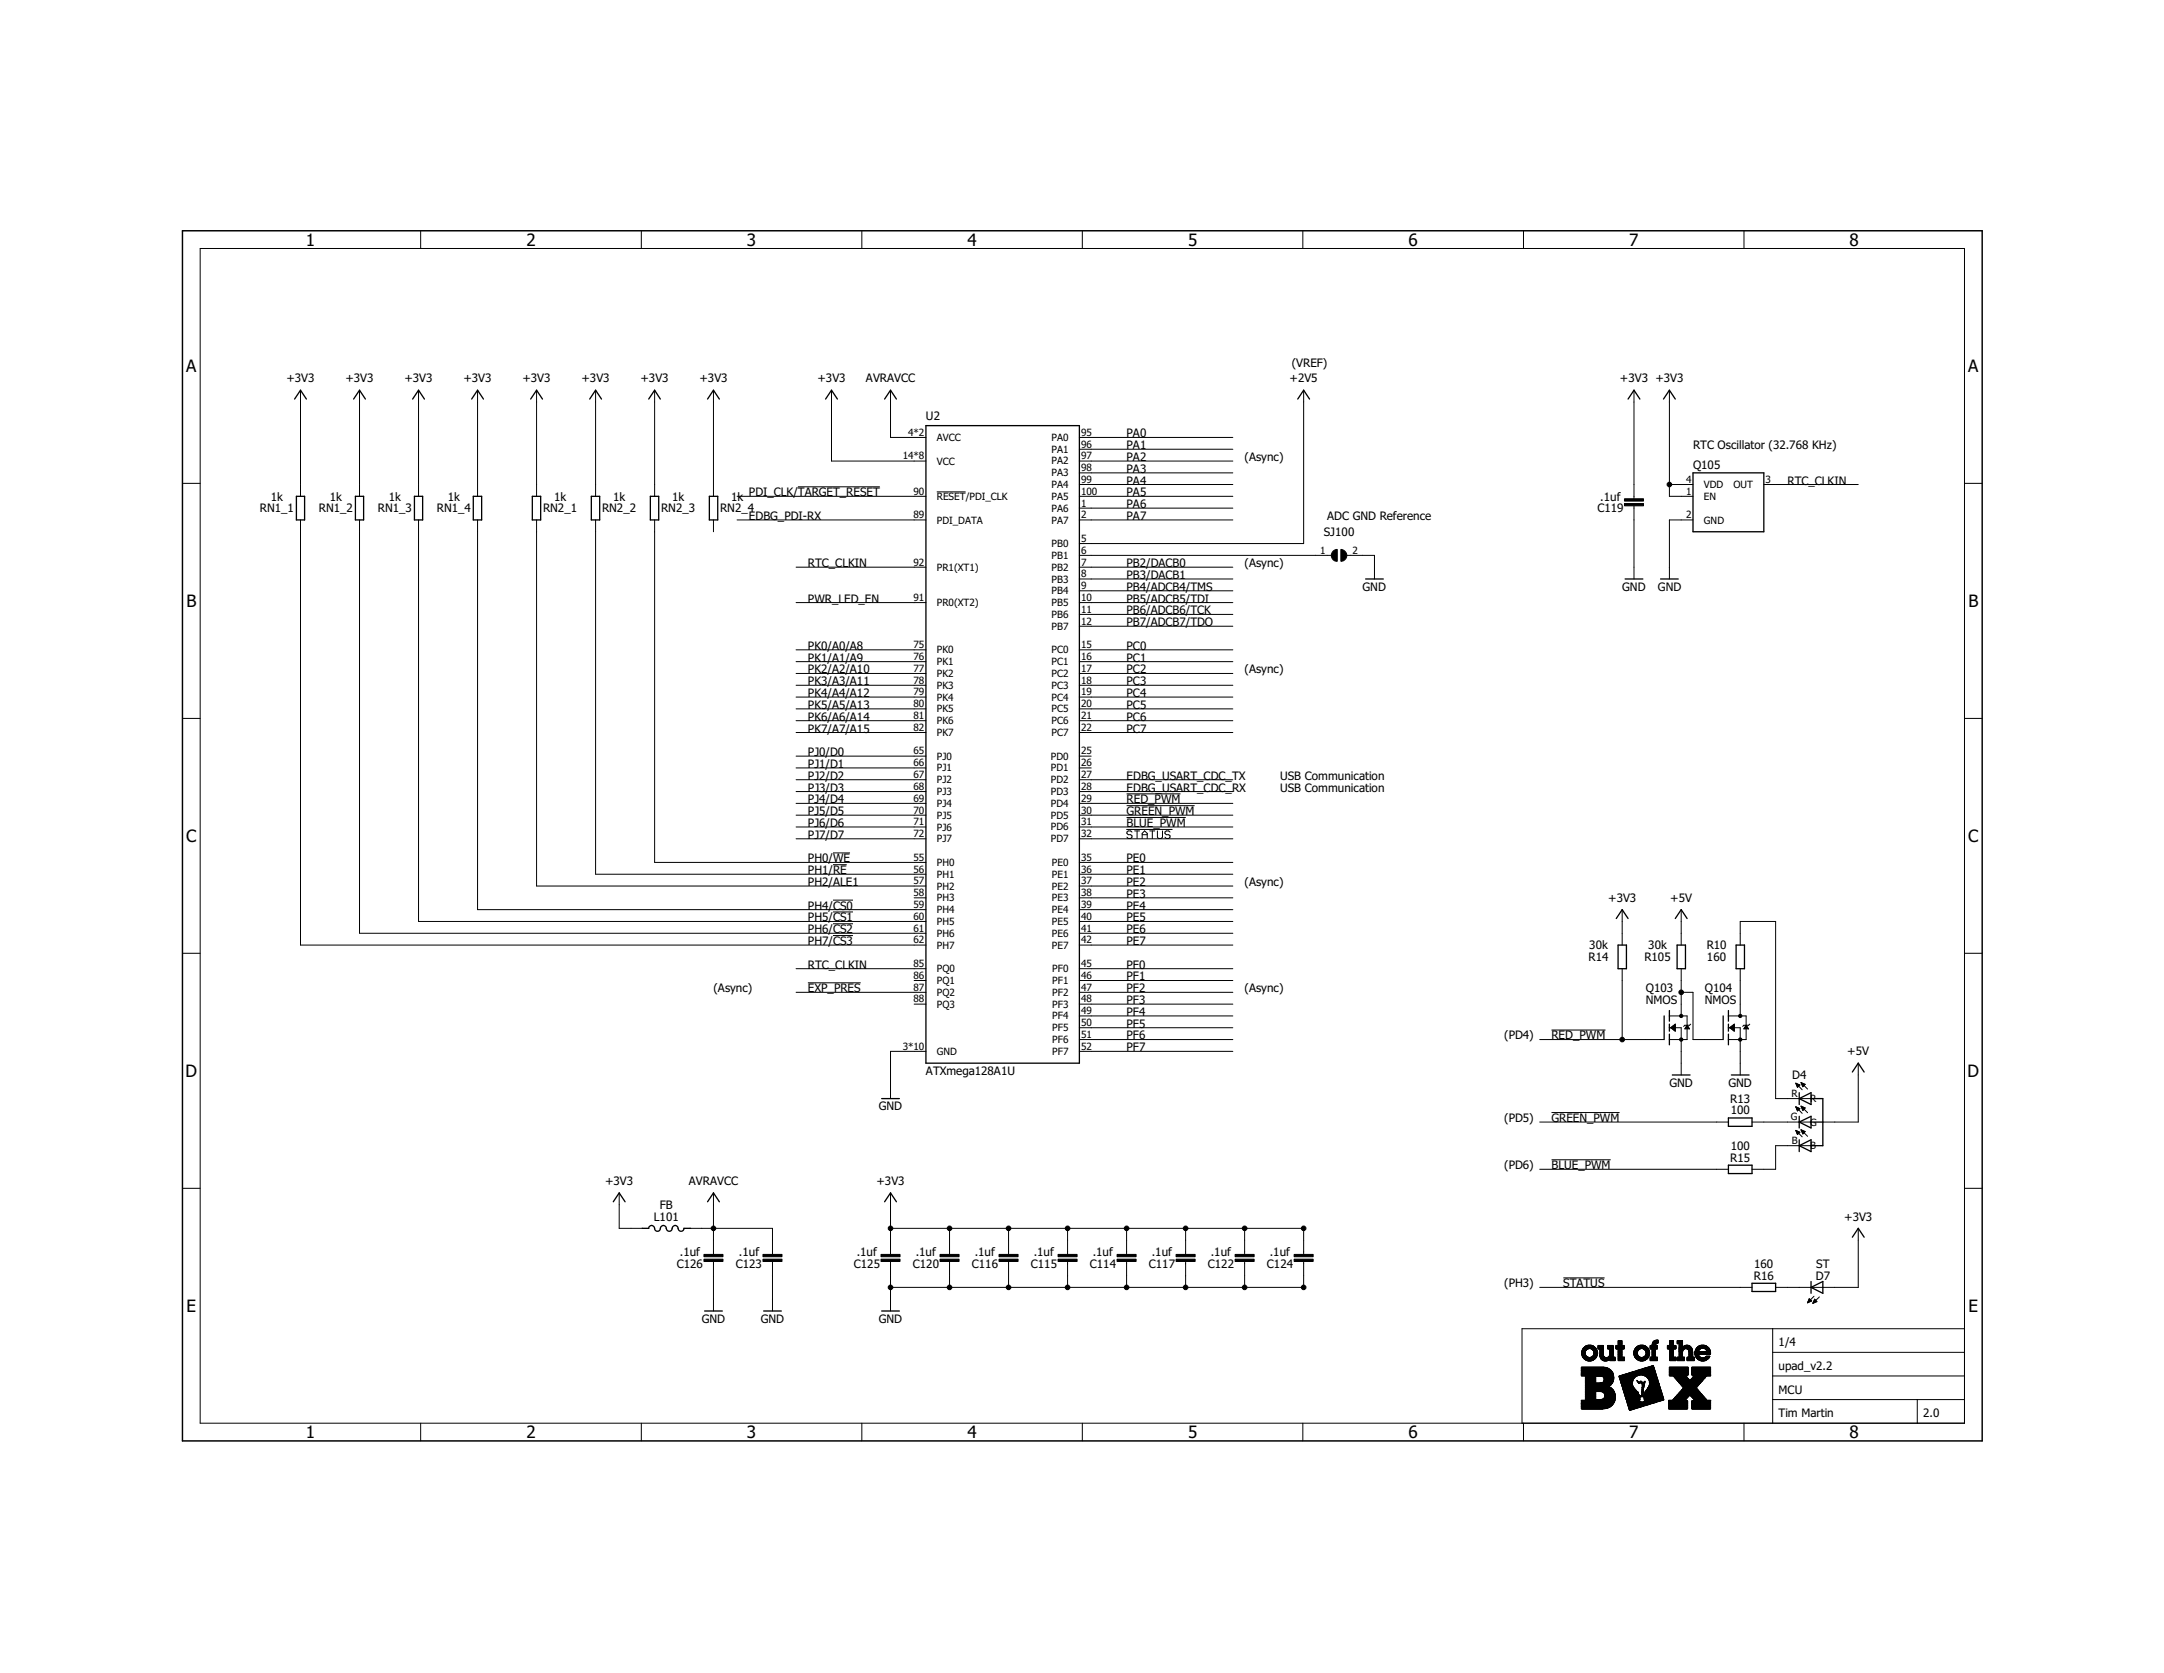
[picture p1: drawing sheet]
<svg xmlns="http://www.w3.org/2000/svg" width="279mm" height="216mm" viewBox="0 0 279 216" stroke-linecap="round" stroke-linejoin="round" font-family="sans-serif">
<defs><g id="words">
<g font-size="2.2">
<text x="39.5" y="31.7">1</text>
<text x="68" y="31.7">2</text>
<text x="96.4" y="31.7">3</text>
<text x="124.9" y="31.7">4</text>
<text x="153.4" y="31.7">5</text>
<text x="181.9" y="31.7">6</text>
<text x="210.3" y="31.7">7</text>
<text x="238.8" y="31.7">8</text>
<text x="24" y="48">A</text>
<text x="254.1" y="48">A</text>
<text x="24.1" y="78.3">B</text>
<text x="254.2" y="78.3">B</text>
<text x="24" y="108.6">C</text>
<text x="254.1" y="108.6">C</text>
<text x="24" y="139">D</text>
<text x="254" y="139">D</text>
<text x="24.1" y="169.3">E</text>
<text x="254.2" y="169.3">E</text>
<text x="39.5" y="185.6">1</text>
<text x="68" y="185.6">2</text>
<text x="96.4" y="185.6">3</text>
<text x="124.9" y="185.6">4</text>
<text x="153.4" y="185.6">5</text>
<text x="181.9" y="185.6">6</text>
<text x="210.3" y="185.6">7</text>
<text x="238.8" y="185.6">8</text>
</g>
<g font-size="1.5">
<text x="166.8" y="47.3">(VREF)</text>
<text x="37" y="49.4">+3V3</text>
<text x="44.6" y="49.4">+3V3</text>
<text x="52.2" y="49.4">+3V3</text>
<text x="59.8" y="49.4">+3V3</text>
<text x="67.5" y="49.4">+3V3</text>
<text x="75.1" y="49.4">+3V3</text>
<text x="82.7" y="49.4">+3V3</text>
<text x="90.3" y="49.4">+3V3</text>
<text x="105.5" y="49.4">+3V3</text>
<text x="111.8" y="49.4">AVRAVCC</text>
<text x="166.5" y="49.4">+2V5</text>
<text x="209.2" y="49.4">+3V3 +3V3</text>
<text x="119.6" y="54.2">U2</text>
<text x="145.5" y="56.4">PA0</text>
<text x="145.5" y="58">PA1</text>
<text x="145.5" y="59.5">PA2</text>
<text x="160.7" y="59.5">(Async)</text>
<text x="218.6" y="58">RTC Oscillator (32.768 KHz)</text>
<text x="35" y="64.6">1k</text>
<text x="42.6" y="64.6">1k</text>
<text x="50.2" y="64.6">1k</text>
<text x="57.8" y="64.6">1k</text>
<text x="71.5" y="64.6">1k</text>
<text x="79.2" y="64.6">1k</text>
<text x="86.8" y="64.6">1k</text>
<text x="94.4" y="64.6">1k</text>
<text x="96.7" y="64.1">PDI_CLK/TARGET_RESET</text>
<text x="145.5" y="61">PA3</text>
<text x="145.5" y="62.5">PA4</text>
<text x="145.5" y="64.1">PA5</text>
<text x="145.5" y="65.6">PA6</text>
<text x="206.6" y="64.6">.1uf</text>
<text x="218.6" y="60.5">Q105</text>
<text x="230.8" y="62.5">RTC_CLKIN</text>
<text x="33.5" y="66.1">RN1_1</text>
<text x="41.2" y="66.1">RN1_2</text>
<text x="48.8" y="66.1">RN1_3</text>
<text x="56.4" y="66.1">RN1_4</text>
<text x="70.1" y="66.1">RN2_1</text>
<text x="77.7" y="66.1">RN2_2</text>
<text x="85.4" y="66.1">RN2_3</text>
<text x="93" y="66.1">RN2_4</text>
<text x="96.7" y="67.1">EDBG_PDI-RX</text>
<text x="145.5" y="67.1">PA7</text>
<text x="170.9" y="69.2">SJ100</text>
<text x="171.4" y="67.1">ADC GND Reference</text>
<text x="206.2" y="66.1">C119</text>
<text x="104.3" y="73.2">RTC_CLKIN</text>
<text x="104.3" y="77.8">PWR_LED_EN</text>
<text x="145.5" y="76.2">PB4/ADCB4/TMS</text>
<text x="145.5" y="77.8">PB5/ADCB5/TDI</text>
<text x="145.5" y="74.7">PB3/DACB1</text>
<text x="145.5" y="73.2">PB2/DACB0</text>
<text x="160.7" y="73.2">(Async)</text>
<text x="175.9" y="76.2">GND</text>
<text x="209.5" y="76.2">GND</text>
<text x="214.1" y="76.2">GND</text>
<text x="104.3" y="83.9">PK0/A0/A8</text>
<text x="145.5" y="83.9">PC0</text>
<text x="145.5" y="79.3">PB6/ADCB6/TCK</text>
<text x="145.5" y="80.8">PB7/ADCB7/TDO</text>
<text x="104.3" y="85.4">PK1/A1/A9</text>
<text x="104.3" y="86.9">PK2/A2/A10</text>
<text x="104.3" y="88.4">PK3/A3/A11</text>
<text x="104.3" y="90">PK4/A4/A12</text>
<text x="145.5" y="85.4">PC1</text>
<text x="145.5" y="86.9">PC2</text>
<text x="145.5" y="88.4">PC3</text>
<text x="145.5" y="90">PC4</text>
<text x="160.7" y="86.9">(Async)</text>
<text x="104.3" y="91.5">PK5/A5/A13</text>
<text x="104.3" y="93">PK6/A6/A14</text>
<text x="104.3" y="94.5">PK7/A7/A15</text>
<text x="145.5" y="91.5">PC5</text>
<text x="145.5" y="93">PC6</text>
<text x="145.5" y="94.5">PC7</text>
<text x="104.3" y="99.1">PJ1/D1</text>
<text x="104.3" y="97.6">PJ0/D0</text>
<text x="104.3" y="100.6">PJ2/D2</text>
<text x="145.5" y="100.6">EDBG_USART_CDC_TX</text>
<text x="165.3" y="100.6">USB Communication</text>
<text x="104.3" y="105.2">PJ5/D5</text>
<text x="104.3" y="103.7">PJ4/D4</text>
<text x="104.3" y="102.2">PJ3/D3</text>
<text x="104.3" y="106.7">PJ6/D6</text>
<text x="145.5" y="106.7">BLUE_PWM</text>
<text x="145.5" y="102.2">EDBG_USART_CDC_RX</text>
<text x="145.5" y="105.2">GREEN_PWM</text>
<text x="145.5" y="103.7">RED_PWM</text>
<text x="165.3" y="102.2">USB Communication</text>
<text x="104.3" y="111.3">PH0/WE</text>
<text x="104.3" y="112.8">PH1/RE</text>
<text x="104.3" y="108.2">PJ7/D7</text>
<text x="145.5" y="111.3">PE0</text>
<text x="145.5" y="112.8">PE1</text>
<text x="104.3" y="117.4">PH4/CS0</text>
<text x="104.3" y="118.9">PH5/CS1</text>
<text x="104.3" y="114.3">PH2/ALE1</text>
<text x="145.5" y="114.3">PE2</text>
<text x="145.5" y="115.9">PE3</text>
<text x="145.5" y="117.4">PE4</text>
<text x="145.5" y="118.9">PE5</text>
<text x="160.7" y="114.3">(Async)</text>
<text x="207.6" y="116.4">+3V3</text>
<text x="215.7" y="116.4">+5V</text>
<text x="104.3" y="125">RTC_CLKIN</text>
<text x="104.3" y="120.4">PH6/CS2</text>
<text x="104.3" y="122">PH7/CS3</text>
<text x="145.5" y="120.4">PE6</text>
<text x="145.5" y="122">PE7</text>
<text x="145.5" y="125">PF0</text>
<text x="205.1" y="124">R14</text>
<text x="205.2" y="122.5">30k</text>
<text x="212.3" y="124">R105</text>
<text x="212.8" y="122.5">30k</text>
<text x="220.4" y="122.5">R10</text>
<text x="220.4" y="124">160</text>
<text x="92.1" y="128.1">(Async)</text>
<text x="104.3" y="128.1">EXP_PRES</text>
<text x="145.5" y="126.5">PF1</text>
<text x="145.5" y="128.1">PF2</text>
<text x="145.5" y="129.6">PF3</text>
<text x="145.5" y="131.1">PF4</text>
<text x="160.7" y="128.1">(Async)</text>
<text x="212.5" y="129.6">NMOS</text>
<text x="212.5" y="128.1">Q103</text>
<text x="220.1" y="129.6">NMOS</text>
<text x="220.1" y="128.1">Q104</text>
<text x="145.5" y="132.6">PF5</text>
<text x="145.5" y="134.1">PF6</text>
<text x="145.5" y="135.7">PF7</text>
<text x="194.2" y="134.1">(PD4)</text>
<text x="200.3" y="134.1">RED_PWM</text>
<text x="238.5" y="136.2">+5V</text>
<text x="113.5" y="143.3">GND</text>
<text x="119.6" y="138.7">ATXmega128A1U</text>
<text x="215.5" y="140.2">GND</text>
<text x="223.2" y="140.2">GND</text>
<text x="223.4" y="142.3">R13</text>
<text x="223.5" y="143.8">100</text>
<text x="231.4" y="139.2">D4</text>
<text x="194.2" y="144.8">(PD5)</text>
<text x="200.3" y="144.8">GREEN_PWM</text>
<text x="223.4" y="149.9">R15</text>
<text x="223.5" y="148.4">100</text>
<text x="78.1" y="153">+3V3</text>
<text x="89" y="153">AVRAVCC</text>
<text x="113.2" y="153">+3V3</text>
<text x="194.2" y="150.9">(PD6)</text>
<text x="200.3" y="150.9">BLUE_PWM</text>
<text x="84.4" y="157.5">L101</text>
<text x="85.2" y="156">FB</text>
<text x="238.1" y="157.5">+3V3</text>
<text x="87.4" y="163.6">C126</text>
<text x="87.8" y="162.1">.1uf</text>
<text x="95" y="163.6">C123</text>
<text x="95.4" y="162.1">.1uf</text>
<text x="110.2" y="163.6">C125</text>
<text x="110.6" y="162.1">.1uf</text>
<text x="117.9" y="163.6">C120</text>
<text x="118.2" y="162.1">.1uf</text>
<text x="125.5" y="163.6">C116</text>
<text x="125.9" y="162.1">.1uf</text>
<text x="133.1" y="163.6">C115</text>
<text x="133.5" y="162.1">.1uf</text>
<text x="140.7" y="163.6">C114</text>
<text x="141.1" y="162.1">.1uf</text>
<text x="148.3" y="163.6">C117</text>
<text x="148.7" y="162.1">.1uf</text>
<text x="156" y="163.6">C122</text>
<text x="156.3" y="162.1">.1uf</text>
<text x="163.6" y="163.6">C124</text>
<text x="164" y="162.1">.1uf</text>
<text x="194.2" y="166.1">(PH3)</text>
<text x="201.8" y="166.1">STATUS</text>
<text x="226.4" y="165.1">R16</text>
<text x="226.5" y="163.6">160</text>
<text x="234.4" y="165.1">D7</text>
<text x="234.5" y="163.6">ST</text>
<text x="90.6" y="170.7">GND</text>
<text x="98.2" y="170.7">GND</text>
<text x="113.5" y="170.7">GND</text>
<text x="229.6" y="173.8">1/4</text>
<text x="229.6" y="176.8">upad_v2.2</text>
<text x="229.6" y="179.9">MCU</text>
<text x="229.6" y="182.9">Tim Martin</text>
<text x="248.3" y="182.9">2.0</text>
</g>
<g font-size="1.3">
<text x="116.5" y="59.3">14*8</text>
<text x="117.2" y="56.2">4*2</text>
<text x="121" y="56.9">AVCC</text>
<text x="121" y="59.9">VCC</text>
<text x="135.8" y="59.9">PA2</text>
<text x="135.8" y="58.4">PA1</text>
<text x="135.8" y="56.9">PA0</text>
<text x="139.6" y="59.3">97</text>
<text x="139.6" y="57.8">96</text>
<text x="139.6" y="56.2">95</text>
<text x="117.9" y="63.8">90</text>
<text x="121" y="64.5">RESET/PDI_CLK</text>
<text x="135.8" y="64.5">PA5</text>
<text x="135.8" y="63">PA4</text>
<text x="135.8" y="61.5">PA3</text>
<text x="139.6" y="65.4">1</text>
<text x="139.6" y="63.8">100</text>
<text x="139.6" y="62.3">99</text>
<text x="139.6" y="60.8">98</text>
<text x="217.7" y="62.3">4</text>
<text x="217.7" y="63.8">1</text>
<text x="220" y="63">VDD</text>
<text x="220" y="64.5">EN</text>
<text x="223.8" y="63">OUT</text>
<text x="228" y="62.3">3</text>
<text x="117.9" y="66.9">89</text>
<text x="121" y="67.6">PDI_DATA</text>
<text x="135.8" y="66">PA6</text>
<text x="135.8" y="67.6">PA7</text>
<text x="135.8" y="70.6">PB0</text>
<text x="139.6" y="69.9">5</text>
<text x="139.6" y="66.9">2</text>
<text x="139.6" y="71.5">6</text>
<text x="170.4" y="71.5">1</text>
<text x="174.6" y="71.5">2</text>
<text x="217.7" y="66.9">2</text>
<text x="220" y="67.6">GND</text>
<text x="117.9" y="77.6">91</text>
<text x="117.9" y="73">92</text>
<text x="121" y="73.7">PR1(XT1)</text>
<text x="135.8" y="72.1">PB1</text>
<text x="135.8" y="73.7">PB2</text>
<text x="135.8" y="75.2">PB3</text>
<text x="135.8" y="76.7">PB4</text>
<text x="139.6" y="73">7</text>
<text x="139.6" y="74.5">8</text>
<text x="139.6" y="76">9</text>
<text x="139.6" y="77.6">10</text>
<text x="117.9" y="83.7">75</text>
<text x="121" y="78.2">PR0(XT2)</text>
<text x="135.8" y="78.2">PB5</text>
<text x="135.8" y="79.7">PB6</text>
<text x="135.8" y="81.3">PB7</text>
<text x="139.6" y="83.7">15</text>
<text x="139.6" y="79.1">11</text>
<text x="139.6" y="80.6">12</text>
<text x="117.9" y="85.2">76</text>
<text x="117.9" y="86.7">77</text>
<text x="117.9" y="88.2">78</text>
<text x="117.9" y="89.7">79</text>
<text x="121" y="84.3">PK0</text>
<text x="121" y="85.8">PK1</text>
<text x="121" y="87.4">PK2</text>
<text x="121" y="88.9">PK3</text>
<text x="135.8" y="88.9">PC3</text>
<text x="135.8" y="87.4">PC2</text>
<text x="135.8" y="85.8">PC1</text>
<text x="135.8" y="84.3">PC0</text>
<text x="139.6" y="89.7">19</text>
<text x="139.6" y="88.2">18</text>
<text x="139.6" y="86.7">17</text>
<text x="139.6" y="85.2">16</text>
<text x="117.9" y="91.3">80</text>
<text x="117.9" y="92.8">81</text>
<text x="117.9" y="94.3">82</text>
<text x="121" y="90.4">PK4</text>
<text x="121" y="91.9">PK5</text>
<text x="121" y="93.5">PK6</text>
<text x="121" y="95">PK7</text>
<text x="135.8" y="95">PC7</text>
<text x="135.8" y="93.5">PC6</text>
<text x="135.8" y="91.9">PC5</text>
<text x="135.8" y="90.4">PC4</text>
<text x="139.6" y="94.3">22</text>
<text x="139.6" y="92.8">21</text>
<text x="139.6" y="91.3">20</text>
<text x="117.9" y="97.4">65</text>
<text x="117.9" y="98.9">66</text>
<text x="117.9" y="100.4">67</text>
<text x="117.9" y="101.9">68</text>
<text x="121" y="98">PJ0</text>
<text x="121" y="99.6">PJ1</text>
<text x="121" y="101.1">PJ2</text>
<text x="135.7" y="101.1">PD2</text>
<text x="135.7" y="99.6">PD1</text>
<text x="135.7" y="98">PD0</text>
<text x="139.6" y="101.9">28</text>
<text x="139.6" y="100.4">27</text>
<text x="139.6" y="98.9">26</text>
<text x="139.6" y="97.4">25</text>
<text x="117.9" y="103.5">69</text>
<text x="117.9" y="105">70</text>
<text x="117.9" y="106.5">71</text>
<text x="121" y="102.6">PJ3</text>
<text x="121" y="104.1">PJ4</text>
<text x="121" y="105.7">PJ5</text>
<text x="121" y="107.2">PJ6</text>
<text x="135.7" y="107.2">PD6</text>
<text x="135.7" y="105.7">PD5</text>
<text x="135.7" y="104.1">PD4</text>
<text x="135.7" y="102.6">PD3</text>
<text x="139.6" y="106.5">31</text>
<text x="139.6" y="105">30</text>
<text x="139.6" y="103.5">29</text>
<text x="117.9" y="111.1">55</text>
<text x="117.9" y="112.6">56</text>
<text x="117.9" y="108">72</text>
<text x="121" y="111.7">PH0</text>
<text x="121" y="113.3">PH1</text>
<text x="121" y="108.7">PJ7</text>
<text x="135.7" y="108.7">PD7</text>
<text x="135.8" y="111.7">PE0</text>
<text x="135.8" y="113.3">PE1</text>
<text x="139.6" y="111.1">35</text>
<text x="139.6" y="112.6">36</text>
<text x="139.6" y="108">32</text>
<text x="117.9" y="114.1">57</text>
<text x="117.9" y="115.6">58</text>
<text x="117.9" y="117.2">59</text>
<text x="117.9" y="118.7">60</text>
<text x="121" y="114.8">PH2</text>
<text x="121" y="116.3">PH3</text>
<text x="121" y="117.8">PH4</text>
<text x="121" y="119.4">PH5</text>
<text x="135.8" y="114.8">PE2</text>
<text x="135.8" y="116.3">PE3</text>
<text x="135.8" y="117.8">PE4</text>
<text x="135.8" y="119.4">PE5</text>
<text x="139.6" y="114.1">37</text>
<text x="139.6" y="115.6">38</text>
<text x="139.6" y="117.2">39</text>
<text x="139.6" y="118.7">40</text>
<text x="117.9" y="120.2">61</text>
<text x="117.9" y="121.7">62</text>
<text x="117.9" y="124.8">85</text>
<text x="121" y="120.9">PH6</text>
<text x="121" y="122.4">PH7</text>
<text x="121" y="125.5">PQ0</text>
<text x="135.8" y="120.9">PE6</text>
<text x="135.8" y="122.4">PE7</text>
<text x="135.9" y="125.5">PF0</text>
<text x="139.6" y="124.8">45</text>
<text x="139.6" y="120.2">41</text>
<text x="139.6" y="121.7">42</text>
<text x="117.9" y="126.3">86</text>
<text x="117.9" y="127.8">87</text>
<text x="117.9" y="129.4">88</text>
<text x="121" y="127">PQ1</text>
<text x="121" y="128.5">PQ2</text>
<text x="121" y="130">PQ3</text>
<text x="135.9" y="127">PF1</text>
<text x="135.9" y="128.5">PF2</text>
<text x="135.9" y="130">PF3</text>
<text x="135.9" y="131.6">PF4</text>
<text x="139.6" y="126.3">46</text>
<text x="139.6" y="127.8">47</text>
<text x="139.6" y="129.4">48</text>
<text x="139.6" y="130.9">49</text>
<text x="116.5" y="135.5">3*10</text>
<text x="121" y="136.1">GND</text>
<text x="135.9" y="133.1">PF5</text>
<text x="135.9" y="134.6">PF6</text>
<text x="135.9" y="136.1">PF7</text>
<text x="139.6" y="132.4">50</text>
<text x="139.6" y="133.9">51</text>
<text x="139.6" y="135.5">52</text>
<text x="231.3" y="141.6">R</text>
<text x="233.7" y="142.2">R</text>
<text x="231.2" y="144.6">G</text>
<text x="231.3" y="147.6">B</text>
<text x="233.7" y="145.3">G</text>
<text x="233.7" y="148.3">B</text>
</g>
</g></defs>
<g fill="none" stroke="#000" stroke-width=".13">
<path d="M25.8 32.1h227.8v151.6h-227.8zM54.3 29.8v2.3M82.8 29.8v2.3M111.3 29.8v2.3M139.7 29.8v2.3M168.2 29.8v2.3M196.7 29.8v2.3M225.2 29.8v2.3M38.8 50.4v13.7M46.4 50.4v13.7M54 50.4v13.7M61.7 50.4v13.7"/>
<path d="M69.3 50.4v13.7M76.9 50.4v13.7M84.5 50.4v13.7M92.1 50.4v13.7M107.4 50.4v9.1h12.1M115 50.4v6.1h4.5M139.4 59.5h19.8M139.4 58h19.8M139.4 56.5h19.8M168.3 50.4v19.7h-28.9M211 50.4v14M215.5 50.4v13.7h3.1"/>
<path d="M23.6 62.4h2.2M38.8 67.1v54.9h80.7M46.4 67.1v53.3h73.1M54 67.1v51.8h65.5M61.7 67.1v50.3h57.8M69.3 67.1v47.2h50.2M76.9 67.1v45.7h42.6M84.5 67.1v44.2h35M92.1 67.1v1.5M95.2 67.1h24.3M95.2 64.1h24.3M102.8 77.8h16.7"/>
<path d="M102.8 73.2h16.7M103 62.8h10.6M120.9 63.5h3.8M139.4 65.6h19.8M139.4 67.1h19.8M139.4 64.1h19.8M139.4 62.5h19.8M139.4 61h19.8M139.4 77.8h19.8M139.4 73.2h19.8M139.4 71.7h32.5M139.4 74.7h19.8"/>
<path d="M139.4 76.2h19.8M139.4 79.3h19.8M173.9 71.7h3.6v3M211 65.3v9.4M215.5 62.5h3.1M218.6 67.1h-3.1v7.6M227.7 62.5h12.2M253.6 62.4h2.3M23.6 92.7h2.2M102.8 99.1h16.7M102.8 97.6h16.7M102.8 94.5h16.7"/>
<path d="M102.8 93h16.7M102.8 91.5h16.7M102.8 90h16.7M102.8 88.4h16.7M102.8 86.9h16.7M102.8 85.4h16.7M102.8 83.9h16.7M139.4 99.1h1.5M139.4 97.6h1.5M139.4 94.5h19.8M139.4 93h19.8M139.4 91.5h19.8"/>
<path d="M139.4 90h19.8M139.4 88.4h19.8M139.4 86.9h19.8M139.4 85.4h19.8M139.4 83.9h19.8M139.4 80.8h19.8M253.6 92.7h2.3M102.8 108.2h16.7M102.8 106.7h16.7M102.8 105.2h16.7M102.8 103.7h16.7M102.8 102.2h16.7"/>
<path d="M102.8 100.6h16.7M107.5 110.1h2.2M107.5 111.6h1.8M107.5 116.2h2.6M107.5 117.7h2.6M107.5 119.2h2.6M118 115.9h1.5M139.4 111.3h19.8M139.4 112.8h19.8M139.4 114.3h19.8M139.4 115.9h19.8M139.4 117.4h19.8"/>
<path d="M139.4 118.9h19.8M139.4 108.2h19.8M139.4 106.7h19.8M139.4 105.2h19.8M139.4 103.7h19.8M139.4 102.2h19.8M139.4 100.6h19.8M145.5 105.5h7.6M145.5 104h8.7M145.5 102.4h6.9M145.5 107h5.8M146.2 107.4l-.2-.2h-.3l-.2 .2v.1l.2 .2h.3l.2 .2v.1l-.2 .2h-.3l-.2-.2"/>
<path d="M146.5 107.2h.6M146.8 107.2v1M147.5 107.7h.6M147.5 108.2v-.7l.3-.3 .3 .3v.7M148.4 107.2h.7M148.8 107.2v1M149.4 107.2v.8l.2 .2h.3l.2-.2v-.8M151.1 107.4l-.2-.2h-.3l-.2 .2v.1l.2 .2h.3l.2 .2v.1l-.2 .2h-.3l-.2-.2M209.4 117.4v4.6M217.1 117.4v4.6M23.6 123h2.2M102.8 125h16.7"/>
<path d="M102.8 128.1h16.7M104.3 126.8h6.8M107.5 120.7h2.6M118 126.5h1.5M118 129.6h1.5M119.5 135.7h-4.5v6.1M139.4 125h19.8M139.4 126.5h19.8M139.4 128.1h19.8M139.4 129.6h19.8M139.4 131.1h19.8M139.4 132.6h19.8"/>
<path d="M139.4 134.2h19.8M139.4 135.7h19.8M139.4 120.4h19.8M139.4 122h19.8M198.8 134.2h16M200.3 132.9h7M209.4 125v9.2M215.5 131.1h2.3v3.1h-2.3M215.5 132.6h1.6v6.1M215.7 132.6l.6-.4v.9zM215.7 132.6h.6M215.8 132.7h.5"/>
<path d="M215.8 132.5h.5M215.9 132.5h.4M215.9 132.8h.4M216 132.4h.3M216 132.8h.3M216.1 132.9h.2M216.1 132.3h.2M216.2 133h.1M216.2 132.2h.1M216.3 132.2h.1M217.1 128.1h1.5v6.1h3.8M217.1 125v6.1"/>
<path d="M217.6 132.7h.5M217.6 132.6h.4M217.7 132.5h.3M217.8 132.4h.1M217.8 132.3l.3 .5h-.6zM218.3 132.2l-.2 .1h-.6l-.1 .2M223.2 131.1h2.2v3.1h-2.2M223.2 132.6h1.5v6.1M223.3 132.6l.6-.4v.9zM223.4 132.6h.5M223.4 132.7h.5M223.4 132.5h.5"/>
<path d="M223.5 132.7h.4M223.5 132.5h.4M223.5 132.8h.4M223.6 132.4h.3M223.6 132.8h.3M223.7 132.4h.2M223.7 132.9h.2M223.8 132.3h.1M223.8 133h.1M223.8 132.2h.1M223.9 133h.1M223.9 132.2h.1"/>
<path d="M224.7 122v-3.1h4.6v22.9h4.5M224.7 125v6.1M225.2 132.7h.5M225.3 132.6h.3M225.3 132.5h.3M225.4 132.4h.1M225.4 132.3l.4 .5h-.7zM225.9 132.2l-.1 .1h-.7l-.1 .2M231.9 139.8l.8 .8M231.9 139.8l.5 .2-.3 .3zM231.9 139.8h.1M231.9 139.9h.2"/>
<path d="M231.9 140h.3M231.9 140h.5M232.5 139.7l.9 .8M232.5 139.7l.6 .2-.3 .4zM232.6 139.8h.1M232.6 139.8h.2M232.6 139.9h.4M232.6 140h.5M232.7 140h.3M239.9 137.2v7.6h-4.5M253.6 123h2.3M23.6 153.4h2.2"/>
<path d="M79.9 153.9v4.6h3.1M89.1 158.5h10.6v3.4M92.1 153.9v8M115 153.9v8M115 158.5h53.3v3.4M122.6 158.5v3.4M130.2 158.5v3.4M137.8 158.5v3.4M145.5 158.5v3.4M153.1 158.5v3.4M160.7 158.5v3.4M198.8 144.8h24.4"/>
<path d="M198.8 150.9h24.4M200.3 149.7h7.7M200.3 143.6h8.8M226.2 144.8h7.6M231.9 142.8l.8 .9M231.9 142.9h.1M231.9 142.8l.5 .3-.3 .3M231.9 142.8l.2 .6M231.9 145.9l.8 .8M231.9 145.9h.1M231.9 145.9l.5 .2-.3 .3zM231.9 142.9h.2"/>
<path d="M231.9 146h.2M231.9 143h.3M231.9 146h.3M231.9 143h.4M231.9 146.1h.4M232 140.1h.3M232 143.1h.3M232 146.2h.3M232 143.2h.3M232 140.2h.2M232 143.2h.2M232 146.3h.2"/>
<path d="M232.1 140.3h.1M232.1 143.3h.1M232.1 146.3h.1M232.1 146.4h.1M232.5 142.7l.9 .9M232.5 142.7l.6 .3M232.5 142.7l.3 .6M232.5 145.8l.9 .8M232.5 145.8l.6 .2M232.5 145.8l.3 .5M232.6 142.8h.1M232.6 145.9h.1"/>
<path d="M232.6 142.9h.2M232.6 145.9h.2M232.6 142.9h.3M232.6 146h.3M232.6 143h.5M232.6 146h.5M232.7 143h.3M232.7 146.1h.3M232.7 140.1h.2M232.7 143.1h.2M232.7 146.2h.3M232.7 143.2h.2"/>
<path d="M232.7 146.2h.2M232.7 140.2h.1M232.7 143.2h.1M232.7 146.3h.1M232.8 143.3h.1M232.8 146.3h.1M233.1 143l-.3 .3M233.1 146l-.3 .3M233.8 147.8h-4.5v3.1h-3.1M239.9 158.5v7.6h-10.6M253.6 153.4h2.3M92.1 162.8v6.4"/>
<path d="M99.7 162.8v6.4M115 162.8v6.4M122.6 162.8v3.3M130.2 162.8v3.3M137.8 162.8v3.3M145.5 162.8v3.3M153.1 162.8v3.3M160.7 162.8v3.3M168.3 162.8v3.3h-53.3M198.8 166.1h27.4M201.8 164.9h5.4M228.9 171.5v12.2"/>
<path d="M228.9 177.6h24.7M228.9 174.5h24.7M233.4 168.1h.1M233.4 168h.2M233.4 168h.3M233.5 167.9h.3M233.5 167.9h.4M233.5 167.8h.3M233.5 167.7h.3M233.6 167.7h.1M233.6 167.6l.3 .3-.5 .2zM233.6 167.6h.1"/>
<path d="M234.1 168.2h.1M234.1 168.1h.2M234.1 168h.3M234.1 168h.4M234.2 167.9h.3M234.2 167.3l-.8 .8M234.2 167.8h.2M234.3 167.7h.1M234.3 167.7l.3 .3-.5 .2zM234.9 167.4l-.8 .8M253.6 171.5h-57.1v12.2M54.3 183.7v2.2"/>
<path d="M82.8 183.7v2.2M111.3 183.7v2.2M139.7 183.7v2.2M168.2 183.7v2.2M196.7 183.7v2.2M225.2 183.7v2.2M228.9 180.6h24.7M247.5 180.6v3.1"/>
</g>
<path d="M23.6 29.8h232.3v156.1h-232.3z" fill="none" stroke="#000" stroke-width=".19"/>
<g fill="#000" stroke="#000" stroke-width=".13">
<path d="M209.7 64.4h2.5v.3h-2.5zM209.7 65h2.5v.3h-2.5zM90.9 161.9h2.4v.3h-2.4zM90.9 162.5h2.4v.3h-2.4zM98.5 161.9h2.5v.3h-2.5zM98.5 162.5h2.5v.3h-2.5zM113.7 161.9h2.5v.3h-2.5zM113.7 162.5h2.5v.3h-2.5zM121.4 161.9h2.4v.3h-2.4zM121.4 162.5h2.4v.3h-2.4zM129 161.9h2.4v.3h-2.4zM129 162.5h2.4v.3h-2.4z"/>
<path d="M136.6 161.9h2.5v.3h-2.5zM136.6 162.5h2.5v.3h-2.5zM144.2 161.9h2.5v.3h-2.5zM144.2 162.5h2.5v.3h-2.5zM151.8 161.9h2.5v.3h-2.5zM151.8 162.5h2.5v.3h-2.5zM159.5 161.9h2.4v.3h-2.4zM159.5 162.5h2.4v.3h-2.4zM167.1 161.9h2.4v.3h-2.4zM167.1 162.5h2.4v.3h-2.4zM204.2 177.5l4.1 .1zM204.2 177.5h4.1z"/>
<path d="M204.2 177.4l4.1 .1zM204.2 177.4h4.1zM204.2 177.3l4.1 .1zM204.2 177.3h4.1zM204.2 177.2l4.1 .1zM204.2 177.2l4 .1zM204.2 177.2h4zM204.2 177.1l4 .1zM204.2 177.1h4zM204.2 177l4 .1zM204.2 177h3.9zM204.2 176.9l3.9 .1z"/>
<path d="M204.2 176.9h3.8zM204.2 176.8l3.8 .1zM204.2 176.8h3.8zM204.2 176.8h3.7zM204.2 176.7l3.7 .1zM204.2 176.7h3.6zM204.2 176.6l3.5 .1zM204.2 176.6h3.5zM204.2 176.6h3.4zM204.2 176.5l3.4 .1zM204.2 176.5h3.2zM204.2 176.5h3.1z"/>
<path d="M204.2 176.4l2.9 .1zM204.2 176.5l3.3 .1zM204.2 176.4l3 .1zM204.2 174.8h.5zM204.2 174.7l.5 .1zM204.2 174.5h.5zM204.2 174.4l.5 .1zM204.2 174.8l.5 .1zM204.2 174.7h.5zM204.2 174.6l.5 .1zM204.2 174.6h.5zM204.2 174.5l.5 .1z"/>
<path d="M204.2 174.4h.5zM204.2 174.3l.5 .1zM204.3 174.9l.5 .1zM204.3 174.9h.4zM204.3 174.8l.4 .1zM204.3 174.3l.4 .1zM204.3 174.2l.5 .1zM204.3 174.9l.4 .1zM204.3 174.3h.4zM204.3 175h.6zM204.3 175h.5zM204.3 174.2h.5z"/>
<path d="M204.3 175.1h.7zM204.3 175l.6 .1zM204.3 174.1l.6 .1zM204.3 174.1h.7zM204.3 175.1h.6zM204.4 175.1l.6 .1zM204.4 174.1h.6zM204.4 175.2h.7zM204.4 175.1l.7 .1zM204.4 174.1h.7zM204.4 174l.7 .1zM204.4 175.2h1.7z"/>
<path d="M204.4 174h1.7zM204.4 175.2l1.6 .1zM204.4 174h1.6zM204.4 173.9l1.6 .1zM204.4 175.3h1.6zM204.5 175.3h1.5zM204.5 173.9h1.5zM204.5 175.3l1.4 .1zM204.5 173.9h1.4zM204.6 175.3l1.3 .1zM204.6 173.8l1.3 .1zM204.6 175.4h1.3z"/>
<path d="M204.6 173.8h1.3zM204.6 173.8h1.2zM204.6 175.4l1.2 .1zM204.7 175.4l1.1 .1zM204.7 173.8h1.1zM204.7 180h1.3zM204.7 179.9l1.3 .1zM204.7 179.9h1.3zM204.7 179.8l1.3 .1zM204.7 179.8h1.3zM204.7 179.7l1.3 .1zM204.7 179.7h1.3z"/>
<path d="M204.7 179.6l1.3 .1zM204.7 179.6h1.3zM204.7 179.5l3.7 .1zM204.7 179.5h3.6zM204.7 179.4l3.6 .1zM204.7 179.4h3.6zM204.7 179.3l3.6 .1zM204.7 179.3h3.5zM204.7 179.2l3.5 .1zM204.7 179.2l3.4 .1zM204.7 179.2h3.4zM204.7 179.1l3.3 .1z"/>
<path d="M204.7 179.1h3.3zM204.7 179l3.3 .1zM204.7 179l3.2 .1zM204.7 179h3.2zM204.7 179h3.1zM204.7 178.9l3.1 .1zM204.7 178.9l3 .1zM204.7 178.9h3zM204.7 178.9h3.1zM204.7 178.8l3.1 .1zM204.7 178.8h3.1zM204.7 178.8h3.2z"/>
<path d="M204.7 178.7l3.2 .1zM204.7 178.7l3.3 .1zM204.7 178.7h3.3zM204.7 178.6l3.3 .1zM204.7 178.6h3.3zM204.7 178.6h3.4zM204.7 178.5l3.4 .1zM204.7 178.5h3.4zM204.7 178.5h3.5zM204.7 178.5h1.3zM204.7 178.4l1.3 .1zM204.7 178.4h1.3z"/>
<path d="M204.7 178.3l1.3 .1zM204.7 178.3h1.3zM204.7 178.2l1.3 .1zM204.7 178.2h1.3zM204.7 178.1l1.3 .1zM204.7 178.1h1.3zM204.7 178l1.3 .1zM204.7 178h1.3zM204.7 177.9l1.3 .1zM204.7 177.9h1.3zM204.7 177.8l1.3 .1zM204.7 177.8h1.3z"/>
<path d="M204.7 177.7l1.3 .1zM204.7 177.7h1.3zM204.7 177.6l1.3 .1zM204.7 177.6h1.3zM204.7 177.5l3.6 .1zM204.7 175.5h1.1zM204.7 173.7l1.1 .1zM204.7 175.5h1zM204.7 173.7h1zM204.8 175.5l.9 .1zM204.8 173.7h.9zM204.8 175.5l.8 .1z"/>
<path d="M204.8 173.7h.8zM204.9 173.6l.7 .1zM204.9 175.6h.7zM205 175.6h.5zM205 173.6l.5 .1zM205 175.6h.4zM205 173.6h.4zM205.3 175.2h.8zM205.4 174l.7 .1zM205.4 175.1l.7 .1zM205.4 174.1h.7zM205.5 175.1l.6 .1z"/>
<path d="M205.5 174.1h.6zM205.5 175.1h.6zM205.5 174.1l.6 .1zM205.6 175.1h.5zM205.6 175l.5 .1zM205.6 174.1l.5 .1zM205.6 174.2h.6zM205.7 175h.5zM205.7 174.2h.5zM205.7 174.9l.5 .1zM205.7 174.2l.5 .1zM205.7 174.3h.5z"/>
<path d="M205.7 174.9h.5zM205.7 174.3l.5 .1zM205.8 174.8l.4 .1zM205.8 174.4h.4zM205.8 174.3l.4 .1zM205.8 174.8h.4zM205.8 174.4l.4 .1zM205.8 174.7l.4 .1zM205.8 174.7h.5zM205.8 174.6l.5 .1zM205.8 174.6h.5zM205.8 174.5l.5 .1z"/>
<path d="M205.8 174.5h.5zM205.8 174.5h.4zM206.3 174.1h.7zM206.3 174l.7 .1zM206.3 174h.7zM206.3 173.9l.7 .1zM206.3 173.9h.7zM206.3 173.8l.7 .1zM206.3 173.8h.7zM206.3 173.7l.7 .1zM206.3 173.7h.7zM206.3 173.6l.7 .1z"/>
<path d="M206.6 178.5h1.6zM206.6 175l.5 .1zM206.6 175h.5zM206.6 174.9l.4 .1zM206.6 174.9h.4zM206.6 174.8l.4 .1zM206.6 174.8h.4zM206.6 174.7l.4 .1zM206.6 174.7h.4zM206.6 174.6l.4 .1zM206.6 174.6h.4zM206.6 174.5l.4 .1z"/>
<path d="M206.6 174.5h.4zM206.6 174.4l.4 .1zM206.6 174.4h.4zM206.6 174.3l.4 .1zM206.6 174.3h.4zM206.6 174.2l.4 .1zM206.6 174.2h.4zM206.6 174.1l.4 .1zM206.6 174.1h.4zM206.6 175.2h.6zM206.6 175.1l.6 .1zM206.6 175.1h.6z"/>
<path d="M206.6 175.1h.5zM206.6 175.2h.7zM206.7 175.2l1.8 .1zM206.7 175.3h1.8zM206.7 179.6h1.7zM206.7 175.3l1.8 .1zM206.7 175.4h1.1zM206.8 177.6h1.5zM206.8 175.4h1zM206.8 178.4l1.4 .1zM206.8 175.4l1 .1zM206.8 175.5h1z"/>
<path d="M206.8 179.6h1.6zM206.9 177.6h1.4zM206.9 178.4l1.3 .1zM206.9 175.5h.8zM206.9 179.6h1.5zM206.9 177.6l1.4 .1zM206.9 175.5l.8 .1zM206.9 178.4h1.3zM206.9 179.6l1.5 .1zM206.9 175.5l.7 .1zM207 178.4h1.2zM207 177.7h1.3z"/>
<path d="M207 179.6l1.4 .1zM207 175.6h.6zM207 179.7h1.4zM207 178.3l1.2 .1zM207 178.3h1.3zM207.1 179.7h1.3zM207.1 178.3h1.2zM207.1 178.2l1.2 .1zM207.1 177.7l1.3 .1zM207.1 175.6h.4zM207.1 179.7l1.4 .1zM207.1 179.7h1.4z"/>
<path d="M207.1 178.2h1.2zM207.1 178.1l1.2 .1zM207.1 177.8l1.3 .1zM207.1 177.8h1.3zM207.1 178l1.2 .1zM207.1 178h1.2zM207.1 177.9l1.2 .1zM207.1 177.9h1.2zM207.1 177.8l1.2 .1zM207.1 179.9h1.4zM207.1 179.8l1.4 .1zM207.1 179.8h1.4z"/>
<path d="M207.1 178.1h1.2zM207.1 175.6h.3zM207.2 179.9l1.3 .1zM207.2 179.9h1.3zM207.2 180h1.4zM207.2 180h1.3zM207.5 175.2h1zM207.6 175.2h.9zM207.6 174l.7 .1zM207.6 174h.7zM207.6 173.9l.7 .1zM207.6 173.9h.7z"/>
<path d="M207.6 173.8l.7 .1zM207.6 173.8h.7zM207.6 173.7l.7 .1zM207.6 173.7h.7zM207.6 174.1h.7zM207.6 173.6l.7 .1zM207.6 175.1l.9 .1zM207.6 175.1l.7 .1zM207.7 175.1h.6zM207.7 175l.6 .1zM207.8 175l.5 .1zM207.8 175h.5z"/>
<path d="M207.8 174.9l.5 .1zM207.8 174.9h.5zM207.8 174.8l.5 .1zM207.8 174.8h.5zM207.8 174.7l.5 .1zM207.8 174.7h.5zM207.8 174.6l.5 .1zM207.8 174.6h.5zM207.8 174.5l.5 .1zM207.8 174.5h.5zM207.8 174.4l.5 .1zM207.8 174.4h.5z"/>
<path d="M207.8 174.3l.5 .1zM207.8 174.3h.5zM207.8 174.2l.5 .1zM207.8 174.2h.5zM207.8 174.1l.5 .1zM207.8 174.1h.5zM207.9 175.6h.6zM207.9 175.5l.6 .1zM207.9 175.5h.6zM207.9 175.4l.6 .1zM207.9 175.4h.6zM208.6 174.1h1.1z"/>
<path d="M208.6 174l1.1 .1zM208.6 174h1.1zM208.6 173.9l1.1 .1zM208.6 173.9h1.1zM208.6 173.8l1.1 .1zM208.6 173.8h1.1zM208.6 173.7l1.1 .1zM208.6 173.7h1.1zM208.6 173.6l1.1 .1zM208.9 175.6h.8zM208.9 175.5l.8 .1zM208.9 175.5h.8z"/>
<path d="M208.9 175.4l.8 .1zM208.9 175.4h.8zM208.9 175.3l.8 .1zM208.9 175.3h.8zM208.9 175.2l.8 .1zM208.9 175.2h.8zM208.9 175.1l.8 .1zM208.9 175.1l.5 .1zM208.9 175.1h.5zM208.9 175l.5 .1zM208.9 175h.5zM208.9 174.9l.5 .1z"/>
<path d="M208.9 174.9h.5zM208.9 174.8l.5 .1zM208.9 174.8h.5zM208.9 174.7l.5 .1zM208.9 174.7h.5zM208.9 174.6l.5 .1zM208.9 174.6h.5zM208.9 174.5l.5 .1zM208.9 174.5h.5zM208.9 174.4l.5 .1zM208.9 174.4h.5zM208.9 174.3l.5 .1z"/>
<path d="M208.9 174.3h.5zM208.9 174.2l.5 .1zM208.9 174.2h.5zM208.9 174.1l.5 .1zM208.9 174.1h.5zM208.9 173.6l.5 .1zM208.9 173.6h.5zM208.9 173.5l.5 .1zM208.9 173.5h.5zM208.9 173.4l.5 .1zM208.9 173.4h.5zM208.9 173.3l.5 .1z"/>
<path d="M208.9 173.3h.5zM208.9 173.2l.5 .1zM208.9 173.2h.5zM208.9 173.1l.5 .1zM208.9 173.1h.5zM208.9 173l.5 .1zM208.9 173h.5zM209 177.6h2.3zM209 177.7h2.2zM209 177.6l2.2 .1zM209.1 177.7l2 .1zM209.1 177.7h2z"/>
<path d="M209.1 177.6h2.2zM209.1 177.8h1.9zM209.1 177.9h1.9zM209.1 177.5l2.2 .1zM209.1 177.9l1.8 .1zM209.1 177.9h1.8zM209.1 177.8l1.9 .1zM209.2 178l1.7 .1zM209.2 178h1.7zM209.2 178.1h1.6zM209.2 178l1.6 .1zM209.2 178.2h1.6z"/>
<path d="M209.2 178.1l1.6 .1zM209.2 177.5l2.2 .1zM209.2 178.2l1.6 .1zM209.3 178.3l1.5 .1zM209.3 178.3h1.5zM209.3 178.4h1.5zM209.3 177.5h2.1zM209.3 178.5h1.5zM209.3 178.4l1.5 .1zM209.3 178.5l1.5 .1zM209.4 178.7h1.4zM209.4 178.6l1.4 .1z"/>
<path d="M209.4 178.6h1.4zM209.4 177.5h2.1zM209.4 178.8h1.4zM209.4 178.7l1.4 .1zM209.4 178.8l1.4 .1zM209.4 177.4l2.2 .1zM209.4 178.9l1.4 .1zM209.4 178.9h1.4zM209.5 179h1.4zM209.5 178.9l1.4 .1zM209.5 179.1h1.5zM209.5 179l1.4 .1z"/>
<path d="M209.5 179.1l1.5 .1zM209.5 179.1h1.4zM209.5 177.4l2.3 .1zM209.5 179.2l1.6 .1zM209.5 179.2h1.6zM209.5 179.2h1.5zM209.5 179.3h1.6zM209.6 179.3l1.6 .1zM209.6 179.3l1.5 .1zM209.6 179.3h1.5zM209.6 177.4h4.2zM209.6 179.4l1.6 .1z"/>
<path d="M209.6 179.4h1.6zM209.6 179.5h1.7zM209.6 179.4l1.7 .1zM209.6 179.6h1.8zM209.6 179.5l1.7 .1zM209.7 179.6l1.8 .1zM209.7 179.6h1.7zM209.7 179.5l1.6 .1zM209.7 179.7h1.8zM209.7 179.7l1.8 .1zM209.7 179.9h1.8zM209.7 179.8l1.8 .1z"/>
<path d="M209.7 179.8h1.8zM209.7 177.4h4.1zM209.7 179.9h1.9zM209.8 179.9l1.8 .1zM209.8 180h1.8zM209.8 177.3l4 .1zM209.9 177.3l3.9 .1zM210 177.3h3.8zM210.1 177.2l3.7 .1zM210.2 177.2l3.6 .1zM210.2 177.2h3.6zM210.3 177.2h3.5z"/>
<path d="M210.4 177.1l3.3 .1zM210.5 177.1l3.3 .1zM210.5 177.1h3.2zM210.6 177.1h3.1zM210.7 177.1h3zM210.8 177l2.9 .1zM210.9 177h2.8zM210.9 174.7l.5 .1zM210.9 174.7h.5zM210.9 174.6l.5 .1zM210.9 174.6h.5zM210.9 174.5l.5 .1z"/>
<path d="M210.9 174.5h.5zM211 174.8l.4 .1zM211 174.8h.4zM211 174.7l.4 .1zM211 174.4l.4 .1zM211 174.4h.4zM211 174.3l.4 .1zM211 177h2.7zM211 174.9l.5 .1zM211 174.9h.5zM211 174.8l.5 .1zM211 174.3l.5 .1z"/>
<path d="M211 174.3h.5zM211 175h.5zM211 174.2l.5 .1zM211 175l.6 .1zM211 174.2h.5zM211 174.2h.6zM211.1 177h2.6zM211.1 175.1h.5zM211.1 175l.5 .1zM211.1 175h.5zM211.1 174.2h.5zM211.1 174.1l.5 .1z"/>
<path d="M211.1 175.1h.6zM211.1 174.1h.6zM211.1 175.1l.7 .1zM211.1 175.1l.6 .1zM211.1 174.1h.7zM211.1 175.2h.8zM211.1 176.9l2.6 .1zM211.1 175.2h1.7zM211.1 174l.8 .1zM211.1 174h1.7zM211.2 175.2l1.6 .1zM211.2 174h1.6z"/>
<path d="M211.2 175.2l1.5 .1zM211.2 173.9l1.5 .1zM211.2 176.9l2.5 .1zM211.2 175.3h1.5zM211.2 173.9h1.5zM211.3 176.9h2.4zM211.3 175.3l1.4 .1zM211.3 173.9h1.4zM211.3 175.3l1.3 .1zM211.3 173.8l1.3 .1zM211.3 175.4h1.3zM211.3 173.8h1.3z"/>
<path d="M211.3 176.8l2.4 .1zM211.3 175.4l1.3 .1zM211.4 173.8h1.1zM211.4 178.3h.1zM211.4 176.8l2.3 .1zM211.4 175.4l1.1 .1zM211.4 175.5h1.1zM211.4 173.7l1.1 .1zM211.5 178.3v.1zM211.5 173.7h1zM211.5 178.4h.1zM211.5 175.5h.9z"/>
<path d="M211.5 176.8h2.2zM211.5 173.7h.9zM211.5 175.5l.9 .1zM211.5 178.4l.3 .1zM211.6 178.5h.1zM211.6 176.8h2zM211.6 175.5l.8 .1zM211.6 173.7h.8zM211.6 175.6h.7zM211.6 173.6l.7 .1zM211.6 178.4h.5zM211.7 178.4h.3z"/>
<path d="M211.7 173.6l.5 .1zM211.7 176.7l1.9 .1zM211.7 175.6h.5zM211.7 178.3l.3 .1zM211.8 178.3h.2zM211.8 178.3h.1zM211.8 173.6h.4zM211.8 176.7l1.8 .1zM211.8 175.6h.3zM211.8 178.2l.1 .1zM211.9 178.4l.2 .1zM211.9 176.7h1.7z"/>
<path d="M211.9 178.5h.4zM212 178.5l.3 .1zM212 179.7h.2zM212 179.6l.2 .1zM212 179.6h.2zM212 179.5l.2 .1zM212 178.6h.3zM212 180h.1zM212 179.9l.1 .1zM212 179.9h.1zM212 179.8l.1 .1zM212 179.8h.1z"/>
<path d="M212 179.7l.1 .1zM212 179.7h.1zM212 179.4l.2 .1zM212 179.4h.2zM212 179.3l.2 .1zM212 179.3h.2zM212 179.1h.2zM212 179l.2 .1zM212 179h.2zM212 179.5h.2zM212 179.2l.2 .1zM212 179.2h.2z"/>
<path d="M212 179.1l.2 .1zM212 177.4l1.8 .1zM212 176.7h1.6zM212 175.2h.8zM212 179h.3zM212 178.9l.3 .1zM212 178.9h.3zM212 178.8l.3 .1zM212 178.8h.3zM212 178.7l.3 .1zM212 178.7h.3zM212 178.6l.3 .1z"/>
<path d="M212.1 176.6l1.5 .1zM212.1 174l.7 .1zM212.1 178.4l.2 .1zM212.2 178.4l.2 .1zM212.2 177.4l1.6 .1zM212.2 176.6h1.4zM212.2 175.1l.6 .1zM212.2 174.1h.6zM212.2 178.4h.2zM212.2 177.5h1.6zM212.2 175.1h.6zM212.3 178.4h.1z"/>
<path d="M212.3 176.6h1.3zM212.3 180h2.3zM212.3 179.9l2.3 .1zM212.3 178.3l.1 .1zM212.3 178.3h.1zM212.3 177.5h1.6zM212.3 175.1h.6zM212.3 174.1l.6 .1zM212.3 175l.6 .1zM212.3 179.9h2.3zM212.3 177.5l1.6 .1zM212.3 174.2h.6z"/>
<path d="M212.4 179.9h2.2zM212.4 179.8l2.2 .1zM212.4 175h.5zM212.4 174.2h.5zM212.4 179.8h2.2zM212.4 179.7l2.1 .1zM212.4 179.7h2.1zM212.4 179.6l2.1 .1zM212.4 176.5l1.2 .1zM212.4 179.6h2.1zM212.4 177.5l1.5 .1zM212.4 174.2l.5 .1z"/>
<path d="M212.4 174.9l.5 .1zM212.4 179.5l2.1 .1zM212.4 177.6h1.5zM212.4 174.9h.5zM212.4 174.3h.5zM212.5 179.5l2 .1zM212.5 174.9h.4zM212.5 179.5h2zM212.5 177.6h1.4zM212.5 174.8l.5 .1zM212.5 174.8h.5zM212.5 174.4l.5 .1z"/>
<path d="M212.5 174.4h.5zM212.5 174.3l.5 .1zM212.5 179.4l2 .1zM212.5 174.7l.5 .1zM212.5 174.7h.5zM212.5 174.5h.5zM212.5 177.6l1.4 .1zM212.5 176.5h1.1zM212.6 179.4l1.9 .1zM212.6 174.7h.4zM212.6 174.6l.4 .1zM212.6 174.6h.4z"/>
<path d="M212.6 174.5l.4 .1zM212.6 179.4h1.8zM212.6 179.3l1.8 .1zM212.6 177.7h1.3zM212.6 176.5h1zM212.6 179.3h1.8zM212.7 179.3h1.7zM212.7 177.7l1.2 .1zM212.7 179.2l1.7 .1zM212.7 177.7l1.3 .1zM212.7 176.4l.8 .1zM212.7 179.2h1.7z"/>
<path d="M212.7 177.8h1.2zM212.7 177.8h1.3zM212.7 179.1l1.7 .1zM212.7 177.8l1.3 .1zM212.8 179.1h1.5zM212.8 177.8l1.2 .1zM212.8 176.4l.7 .1zM212.8 179.1h1.6zM212.8 179l1.6 .1zM212.8 177.9h1.2zM212.8 179l1.5 .1zM212.8 179h1.5z"/>
<path d="M212.8 177.9l1.2 .1zM212.9 179h1.4zM212.9 176.4h.6zM212.9 178.9l1.4 .1zM212.9 178h1.1zM212.9 178.9h1.4zM212.9 178l1.1 .1zM212.9 178.8l1.4 .1zM212.9 178.1h1.2zM212.9 178.1h1.1zM212.9 178.8h1.3zM212.9 178.2h1.2z"/>
<path d="M212.9 178.1l1.1 .1zM213 178.7l1.2 .1zM213 178.7h1.2zM213 178.4l1.1 .1zM213 178.4h1.1zM213 178.3h1.1zM213 178.2l1.1 .1zM213 178.2h1.1zM213 178.6l1.2 .1zM213 178.6h1.2zM213 178.5l1.2 .1zM213 178.5h1.2z"/>
<path d="M213 178.3l1.1 .1zM213 176.4h.5zM213 176.3l.5 .1zM213.1 175.6h.9zM213.1 175.5l.9 .1zM213.1 175.5h.9zM213.1 175.4l.9 .1zM213.1 175.4h.9zM213.1 175.3l.9 .1zM213.1 175.3h.9zM213.1 175.2l.9 .1zM213.1 175.2h.9z"/>
<path d="M213.1 175.1l.9 .1zM213.1 174.1h.9zM213.1 174l.9 .1zM213.1 174h.9zM213.1 173.9l.9 .1zM213.1 173.9h.9zM213.1 173.8l.9 .1zM213.1 173.8h.9zM213.1 173.7l.9 .1zM213.1 173.7h.9zM213.1 173.6l.9 .1zM213.1 176.3h.4z"/>
<path d="M213.2 176.3h.3zM213.3 176.3h.2zM213.3 175.1l.4 .1zM213.3 175.1h.4zM213.3 175l.4 .1zM213.3 175h.4zM213.3 174.9l.4 .1zM213.3 174.9h.4zM213.3 174.8l.4 .1zM213.3 174.8h.4zM213.3 174.7l.4 .1zM213.3 174.7h.4z"/>
<path d="M213.3 174.6l.4 .1zM213.3 174.6h.4zM213.3 174.5l.4 .1zM213.3 174.5h.4zM213.3 174.4l.4 .1zM213.3 174.4h.4zM213.3 174.3l.4 .1zM213.3 174.3h.4zM213.3 174.2l.4 .1zM213.3 174.2h.4zM213.3 174.1l.4 .1zM213.3 174.1h.4z"/>
<path d="M213.3 173.6l.4 .1zM213.3 173.6h.4zM213.3 173.5l.4 .1zM213.3 173.5l.5 .1zM213.3 173.5h.5zM213.3 173.4l.5 .1zM213.3 176.2l.2 .1zM213.3 173.4h.5zM213.4 173.4h.4zM213.4 173.4h.5zM213.4 173.3l.5 .1zM213.4 173.3l.6 .1z"/>
<path d="M213.4 173.3h.7zM213.4 173.2l.7 .1zM213.4 173.2h.7zM213.4 173.1l.7 .1zM213.5 173.1h.6zM213.6 173l.5 .1zM213.7 173h.4zM213.9 172.9l.2 .1zM215.3 174l1.1 .1zM215.3 174h1.1zM215.3 173.9l1.1 .1zM215.3 173.9h1.1z"/>
<path d="M215.3 173.8l1.1 .1zM215.3 173.8h1.1zM215.3 173.7l1.1 .1zM215.3 173.7h1.1zM215.3 173.6l1 .1zM215.3 174.1h1.1zM215.5 177.4l2.1 .1zM215.5 177.5h2.1zM215.5 177.4l2.5 .1zM215.5 177.4h2.5zM215.5 177.3l2.5 .1zM215.5 177.3h2.5z"/>
<path d="M215.5 177.2l2.5 .1zM215.5 177.2h2.5zM215.5 177.1l2.5 .1zM215.5 177.1h2.5zM215.5 177l2.5 .1zM215.5 177h2.5zM215.5 176.9l2.5 .1zM215.5 176.9h2.5zM215.5 176.8l2.5 .1zM215.5 176.8h2.5zM215.5 176.7l2.5 .1zM215.5 176.7h2.5z"/>
<path d="M215.5 176.6l2.5 .1zM215.5 176.6h2.5zM215.5 176.5l2.5 .1zM215.5 176.5h2.5zM215.5 176.4l2.5 .1zM215.6 177.5l2 .1zM215.6 175.5l.8 .1zM215.6 175.5h.8zM215.6 175.4l.8 .1zM215.6 175.4h.8zM215.6 175.3l.8 .1zM215.6 175.3h.8z"/>
<path d="M215.6 175.2l.8 .1zM215.6 175.2h.8zM215.6 175.1l.8 .1zM215.6 175.1l.4 .1zM215.6 175.1h.4zM215.6 175l.4 .1zM215.6 175h.4zM215.6 174.9l.4 .1zM215.6 174.9h.4zM215.6 174.8l.4 .1zM215.6 174.8h.4zM215.6 174.7l.4 .1z"/>
<path d="M215.6 174.7h.4zM215.6 174.6l.4 .1zM215.6 174.6h.4zM215.6 174.5l.4 .1zM215.6 174.5h.4zM215.6 174.4l.4 .1zM215.6 174.4h.4zM215.6 174.3l.4 .1zM215.6 174.3h.4zM215.6 174.2l.4 .1zM215.6 174.2h.4zM215.6 174.1l.4 .1z"/>
<path d="M215.6 174.1h.4zM215.6 173.6l.4 .1zM215.6 173.6h.4zM215.6 173.5l.4 .1zM215.6 173.5h.4zM215.6 173.4l.4 .1zM215.6 173.4h.4zM215.6 173.3l.4 .1zM215.6 173.3h.4zM215.6 173.2l.4 .1zM215.6 173.2h.4zM215.6 173.1l.4 .1z"/>
<path d="M215.6 173.1h.4zM215.6 173l.4 .1zM215.6 173h.4zM215.6 175.6h.8zM216 177.5l1.7 .1zM216.1 177.6h1.6zM216.1 177.6l1.6 .1zM216.2 177.7h1.6zM216.2 177.7l1.6 .1zM216.3 177.8h1.6zM216.3 177.8l1.6 .1zM216.3 177.9h1.6z"/>
<path d="M216.3 177.9h1.7zM216.4 177.9h1.6zM216.4 177.9l1.6 .1zM216.4 178h1.6zM216.5 178h1.6zM216.5 178l1.6 .1zM216.5 178.1h1.6zM216.5 178.1l1.6 .1zM216.6 180h3.2zM216.6 178.1l1.6 .1zM216.6 175.6h.9zM216.6 175.5l.9 .1z"/>
<path d="M216.6 175.5h.9zM216.6 175.4l.9 .1zM216.6 175.4h.9zM216.6 175.3l.9 .1zM216.6 175.3h.9zM216.6 175.2l.9 .1zM216.6 175.2h.9zM216.6 175.1l.9 .1zM216.6 173.4h.6zM216.6 173.3l.6 .1zM216.6 173.3h.6zM216.6 173.2l.6 .1z"/>
<path d="M216.6 173.2h.6zM216.6 173.1l.6 .1zM216.6 173.1h.6zM216.6 173l.6 .1zM216.6 173h.6zM216.6 178.2h3.2zM216.6 179.9l3.1 .1zM216.6 178.2l3.1 .1zM216.7 179.9h3zM216.7 178.2l3 .1zM216.7 178.3h3zM216.7 179.8l2.9 .1z"/>
<path d="M216.7 178.3l2.9 .1zM216.7 179.8h2.9zM216.7 178.4h2.9zM216.8 179.7l2.8 .1zM216.8 178.4h2.8zM216.8 178.4l2.8 .1zM216.8 174.4h.5zM216.8 174.3l.5 .1zM216.8 174.3h.5zM216.8 174.2l.5 .1zM216.8 174.2h.5zM216.8 174.1l.6 .1z"/>
<path d="M216.8 174.1h.6zM216.8 174.1h.7zM216.8 174l1.6 .1zM216.8 174h1.6zM216.8 173.9l1.6 .1zM216.8 173.9h1.6zM216.8 175.1l.4 .1zM216.8 175.1h.4zM216.8 175l.4 .1zM216.8 175h.4zM216.8 174.9l.4 .1zM216.8 174.9h.4z"/>
<path d="M216.8 174.8l.4 .1zM216.8 174.8h.4zM216.8 174.7l.4 .1zM216.8 174.7h.4zM216.8 174.6l.4 .1zM216.8 174.6h.4zM216.8 174.5l.4 .1zM216.8 174.5h.4zM216.8 174.4l.4 .1zM216.8 173.9h.4zM216.8 173.8l.4 .1zM216.8 173.8h.4z"/>
<path d="M216.8 173.7l.4 .1zM216.8 173.7h.4zM216.8 173.6l.4 .1zM216.8 173.6h.4zM216.8 173.5l.4 .1zM216.8 173.5h.4zM216.8 173.4l.4 .1zM216.8 173.4h.4zM216.8 179.7h2.7zM216.8 178.5h2.7zM216.9 179.7h2.6zM216.9 178.5h2.6z"/>
<path d="M216.9 179.6l2.6 .1zM216.9 178.5l2.6 .1zM216.9 179.6h2.5zM216.9 178.6h2.5zM217 179.6h2.4zM217 178.6h2.4zM217 179.5l2.4 .1zM217 178.6l2.4 .1zM217 179.5h2.4zM217 178.7h2.4zM217 178.7h2.3zM217.1 179.5h2.2z"/>
<path d="M217.1 178.7l2.2 .1zM217.1 179.4l2.2 .1zM217.1 179.4h2.1zM217.1 178.8h2.2zM217.1 178.8h2.1zM217.1 179.3l2.1 .1zM217.1 178.8l2.1 .1zM217.2 179.3l2 .1zM217.2 178.8l2 .1zM217.2 179.3h2zM217.2 178.9h2zM217.2 179.3h1.9z"/>
<path d="M217.2 178.9l1.9 .1zM217.3 179.2l1.8 .1zM217.3 178.9l1.8 .1zM217.3 173.9h1.1zM217.3 179.2h1.8zM217.3 179h1.8zM217.3 173.8l1 .1zM217.3 173.8h1zM217.3 179.1l1.7 .1zM217.3 179l1.7 .1zM217.4 179.1l1.6 .1zM217.4 179l1.6 .1z"/>
<path d="M217.4 173.8h.8zM217.4 179.1h1.6zM217.4 173.7l.8 .1zM217.4 173.7h.8zM217.5 173.7h.6zM217.6 173.6l.5 .1zM217.6 173.6l.4 .1zM217.7 173.6h.2zM217.8 174.1h.7zM217.8 175.6h1zM217.8 175.5l1 .1zM217.8 175.5h1z"/>
<path d="M217.8 175.4l1 .1zM217.8 175.4h1zM217.8 175.3l1 .1zM217.8 175.3h1zM217.8 175.2l1 .1zM217.8 175.2h1zM217.8 175.1l1 .1zM217.9 174.1h.6zM217.9 174.1l.6 .1zM218 174.2h.5zM218 174.1l.5 .1zM218 174.4h.5z"/>
<path d="M218 174.3l.5 .1zM218 174.3h.5zM218 174.2l.5 .1zM218.1 175.1l.4 .1zM218.1 175.1h.4zM218.1 175l.4 .1zM218.1 175h.4zM218.1 174.9l.4 .1zM218.1 174.9h.4zM218.1 174.8l.4 .1zM218.1 174.8h.4zM218.1 174.7l.4 .1z"/>
<path d="M218.1 174.7h.4zM218.1 174.6l.4 .1zM218.1 174.6h.4zM218.1 174.5l.4 .1zM218.1 174.5h.4zM218.1 174.4l.4 .1zM218.1 174.4h.4zM218.2 178.1l1.6 .1zM218.2 178.1h1.7zM218.3 178.1h1.6zM218.3 178l1.6 .1zM218.3 178h1.6z"/>
<path d="M218.4 178h1.6zM218.4 177.9l1.6 .1zM218.4 177.9h1.6zM218.4 177.4l2.5 .1zM218.4 177.4h2.5zM218.4 177.3l2.5 .1zM218.4 177.3h2.5zM218.4 177.2l2.5 .1zM218.4 177.2h2.5zM218.4 177.1l2.5 .1zM218.4 177.1h2.5zM218.4 177l2.5 .1z"/>
<path d="M218.4 177h2.5zM218.4 176.9l2.5 .1zM218.4 176.9h2.5zM218.4 176.8l2.5 .1zM218.4 176.8h2.5zM218.4 176.7l2.5 .1zM218.4 176.7h2.5zM218.4 176.6l2.5 .1zM218.4 176.6h2.5zM218.4 176.5l2.5 .1zM218.4 176.5h2.5zM218.4 176.4l2.5 .1z"/>
<path d="M218.5 177.8l1.6 .1zM218.5 177.8h1.6zM218.5 177.7l1.7 .1zM218.5 177.8h1.7zM218.6 177.7h1.6zM218.7 177.6l1.6 .1zM218.7 177.6h1.6zM218.7 177.5l1.7 .1zM218.7 177.5l2.2 .1zM218.8 177.5h2.1zM218.8 177.4l2.1 .1zM218.8 174.7h2.1z"/>
<path d="M218.8 174.6l2.1 .1zM218.8 174.6h2.1zM218.8 174.5l2.1 .1zM218.8 174.8h.5zM218.8 174.8h2zM218.8 174.7l2 .1zM218.8 174.5h2zM218.8 174.4l2 .1zM218.8 174.4l.5 .1zM218.8 174.4h.5zM218.9 174.9l.4 .1zM218.9 174.8l.4 .1z"/>
<path d="M218.9 174.8h.4zM218.9 174.4h.4zM218.9 174.3l.4 .1zM218.9 175h.5zM218.9 174.9h.4zM218.9 174.3h.4zM218.9 174.2l.5 .1zM218.9 174.2l.4 .1zM218.9 175l.5 .1zM218.9 174.2h.5zM218.9 175.1h.6zM218.9 174.1l.5 .1z"/>
<path d="M218.9 174.1l.6 .1zM219 175.1l.5 .1zM219 175.1h.5zM219 174.1h.5zM219 175.2h.6zM219 174l.6 .1zM219 174h.6zM219 175.2l.8 .1zM219 174h.8zM219.1 175.2l1.5 .1zM219.1 173.9l1.5 .1zM219.1 175.3h1.5z"/>
<path d="M219.1 173.9h1.5zM219.1 175.3l1.4 .1zM219.1 173.9h1.4zM219.2 175.3l1.3 .1zM219.2 173.8l1.3 .1zM219.2 175.4h1.3zM219.2 173.8h1.3zM219.2 175.4l1.3 .1zM219.3 173.8h1.1zM219.3 175.4l1.1 .1zM219.3 175.5h1.1zM219.3 173.7l1.1 .1z"/>
<path d="M219.3 173.7h1zM219.4 175.5h.9zM219.4 173.7h.9zM219.4 175.5l.9 .1zM219.4 175.5l.8 .1zM219.4 173.7h.8zM219.5 173.6l.7 .1zM219.5 175.6h.7zM219.6 173.6l.5 .1zM219.6 175.6h.5zM219.6 173.6h.4zM219.7 175.6h.3z"/>
<path d="M219.9 174h.8zM219.9 175.2l.8 .1zM220 174h.7zM220 175.2h.7zM220.1 174l.6 .1zM220.1 175.2h.6zM220.1 174.1h.6zM220.2 175.1l.5 .1zM220.2 174.1h.5zM220.2 175.1h.5zM220.2 174.1l.5 .1zM220.3 175l.4 .1z"/>
<path d="M220.3 174.2h.4zM220.3 175h.5zM220.3 174.2h.5zM220.3 174.2l.5 .1zM220.4 174.3h.4zM220.4 174.2l.4 .1zM220.4 174.3l.4 .1zM220.4 174.4h.4zM220.4 174.4l.5 .1zM204.2 181.8h3zM204.2 181.7l3.1 .1zM204.2 181.7l3.2 .1z"/>
<path d="M204.2 181.7h3.3zM204.2 181.7h3.4zM204.2 181.6l3.5 .1zM204.2 181.5l3.7 .1zM204.2 181.5h3.7zM204.2 181.5h3.8zM204.2 181.4l3.8 .1zM204.2 181.4h3.9zM204.2 181.3l4 .1zM204.2 181.3h4zM204.2 181.2l4 .1zM204.2 181.2h4z"/>
<path d="M204.2 181.2h4.1zM204.2 181.1l4.1 .1zM204.2 181.1h4.1zM204.2 181l4.2 .1zM204.2 181h4.2zM204.2 180.9l4.2 .1zM204.2 180.8l4.2 .1zM204.2 180.8h4.2zM204.2 180.8h4.3zM204.2 180.7l4.3 .1zM204.2 180.7h4.3zM204.2 181.8h2.8z"/>
<path d="M204.2 181.6h3.6zM204.2 181.3l3.9 .1zM204.2 180.9h4.2zM204.7 180.7h3.8zM204.7 180.6l3.8 .1zM204.7 180.6h1.3zM204.7 180.5l1.3 .1zM204.7 180.5h1.3zM204.7 180.4l1.3 .1zM204.7 180.4h1.3zM204.7 180.3l1.3 .1zM204.7 180.3h1.3z"/>
<path d="M204.7 180.2l1.3 .1zM204.7 180.2h1.3zM204.7 180.1l1.3 .1zM204.7 180.1h1.3zM204.7 180l1.3 .1zM206.7 180.6h1.8zM206.8 180.6h1.7zM206.9 180.6h1.6zM206.9 180.5l1.6 .1zM207 180.5l1.6 .1zM207 180.5h1.6zM207.1 180.5h1.4z"/>
<path d="M207.1 180.4l1.5 .1zM207.1 180.4l1.4 .1zM207.1 180.4h1.4zM207.2 180.4h1.4zM207.2 180.3l1.4 .1zM207.2 180.3h1.3zM207.2 180.2l1.3 .1zM207.2 180.2l1.4 .1zM207.2 180.2h1.4zM207.2 180.1l1.4 .1zM207.2 180.1h1.4zM207.2 180l1.4 .1z"/>
<path d="M209.8 180.1h1.9zM209.8 180l1.9 .1zM209.8 180.2h4.9zM209.8 180.1l4.9 .1zM209.8 180.1h2zM209.8 180.2l1.9 .1zM209.8 180.2l2.3 .1zM209.8 180.2h2.4zM209.9 180.3h1.8zM209.9 180.4h1.9zM209.9 180.3l1.9 .1zM209.9 180.5h1.8z"/>
<path d="M209.9 180.4l1.8 .1zM209.9 180.4h1.8zM209.9 180.5l1.8 .1zM210 180.6h1.7zM210 180.6h1.8zM210 180.7h1.7zM210 180.6l1.7 .1zM210 180.7l1.7 .1zM210 180.9h1.9zM210 180.8l1.7 .1zM210 180.8h1.7zM210.1 180.9h1.7z"/>
<path d="M210.1 180.8l1.7 .1zM210.1 181h3.6zM210.1 181h3.7zM210.1 180.9l1.9 .1zM210.1 181.1h3.2zM210.1 181l3.4 .1zM210.1 181l3.5 .1zM210.1 181.1l3.1 .1zM210.1 181.1h3.3zM210.1 181.2h2.9zM210.1 181.2h3zM210.1 181.1l3 .1z"/>
<path d="M210.2 181.3h2.5zM210.2 181.3h2.6zM210.2 181.2l2.7 .1zM210.2 181.3l2.3 .1zM210.2 181.3l2.4 .1zM210.2 181.4h2.1zM210.2 181.4h2.2zM210.2 181.5h1.8zM210.2 181.5h1.9zM210.2 181.4l2 .1zM210.2 181.5l1.7 .1zM210.3 181.6l1.3 .1z"/>
<path d="M210.3 181.6h1.5zM210.3 181.5l1.6 .1zM210.3 181.6h1.4zM210.3 181.8h.7zM210.3 181.7l.9 .1zM210.3 181.7h1zM210.3 181.7h1.1zM210.3 181.7h1.2zM210.3 181.8l.7 .1zM210.3 181.8h.8zM210.3 181.7l1 .1zM210.4 181.9h.3z"/>
<path d="M210.4 181.9h.4zM210.4 181.8l.5 .1zM210.4 181.9l.2 .1zM210.4 181.9l.1 .1zM212 180.1h.1zM212 180l.1 .1zM212 180.1h2.7zM212 180.9l1.9 .1zM212.1 180.9h1.9zM212.2 180.9h1.8zM212.2 180.1h2.5zM212.2 180.8l1.9 .1z"/>
<path d="M212.2 180.4h2.5zM212.3 180.8l1.9 .1zM212.3 180.4h2.5zM212.3 180.3h2.4zM212.3 180.2l2.4 .1zM212.3 180.8h1.9zM212.3 180.6h2.5zM212.3 180.4l2.5 .1zM212.3 180.3l2.4 .1zM212.3 180.2h2.4zM212.3 180l2.4 .1zM212.3 180h2.4z"/>
<path d="M212.3 180.5l2.5 .1zM212.3 180.8h2zM212.3 180.6l2.5 .1zM212.3 180.5h2.5zM212.3 180.8h2.1zM212.4 180.7l2 .1zM212.4 180.7h2.3zM212.4 180.7l2.1 .1zM212.4 180.7h2.2zM215.4 181.8h2.5zM215.4 181.7l2.5 .1zM215.4 181.7h2.5z"/>
<path d="M215.4 181.6l2.5 .1zM215.4 181.6h2.5zM215.4 181.5l2.5 .1zM215.4 181.5h2.5zM215.4 181.4l2.5 .1zM215.4 181.4h2.5zM215.4 181.3l2.5 .1zM215.4 181.3h2.5zM215.4 181.2l2.5 .1zM215.4 181.2h2.5zM215.4 181.1l2.5 .1zM215.4 181.1h2.5z"/>
<path d="M215.4 181l2.5 .1zM215.4 181h2.5zM215.4 180.9l2.5 .1zM215.4 180.9h2.5zM215.4 180.8l2.5 .1zM215.4 180.8h2.5zM215.4 180.7l2.1 .1zM215.5 181.8h2.4zM215.5 180.8h2.4zM215.5 180.7l2 .1zM215.5 180.7h2zM216 180.7h1.6z"/>
<path d="M216 180.6l1.6 .1zM216 180.6h1.6zM216.1 180.6h1.6zM216.1 180.5l1.6 .1zM216.1 180.5h1.6zM216.2 180.5h1.6zM216.2 180.4l1.5 .1zM216.2 180.4l1.6 .1zM216.2 180.4h1.6zM216.3 180.3l1.6 .1zM216.3 180.3h1.6zM216.4 180.2l1.6 .1z"/>
<path d="M216.4 180.2h1.6zM216.4 180.1l1.6 .1zM216.5 180.1l1.6 .1zM216.5 180.1h1.6zM216.5 180l1.6 .1zM216.6 180h1.6zM218.2 180l1.6 .1zM218.2 180h1.6zM218.2 180.1h1.6zM218.2 180.1h1.7zM218.3 180.1h1.6zM218.3 180.1l1.6 .1z"/>
<path d="M218.4 180.2h1.5zM218.4 180.2l1.6 .1zM218.4 181.8h2.5zM218.4 181.7l2.5 .1zM218.4 181.7h2.5zM218.4 181.6l2.5 .1zM218.4 181.6h2.5zM218.4 181.5l2.5 .1zM218.4 181.5h2.5zM218.4 181.4l2.5 .1zM218.4 181.4h2.5zM218.4 181.3l2.5 .1z"/>
<path d="M218.4 181.3h2.5zM218.4 181.2l2.5 .1zM218.4 181.2h2.5zM218.4 181.1l2.5 .1zM218.4 181.1h2.5zM218.4 181l2.5 .1zM218.4 181h2.5zM218.4 180.9l2.5 .1zM218.4 180.9h2.5zM218.4 180.8l2.5 .1zM218.4 180.8h2.5zM218.4 180.3h1.6z"/>
<path d="M218.5 180.3h1.5zM218.5 180.3l1.5 .1zM218.5 180.4h1.6zM218.6 180.4h1.5zM218.6 180.4l1.6 .1zM218.6 180.5h1.6zM218.7 180.5l1.5 .1zM218.7 180.5l1.6 .1zM218.7 180.6h1.6zM218.8 180.6l1.5 .1zM218.8 180.6h1.5zM218.8 180.7h1.5z"/>
<path d="M218.8 180.7h1.6zM218.8 180.7h2.1zM218.8 180.7l2.1 .1zM218.9 180.7l2 .1z"/>
</g>
<g fill="none" stroke="#000" stroke-width=".17">
<path d="M38 51.5l.8-1.1 .8 1.1M45.7 51.5l.7-1.1 .8 1.1M53.3 51.5l.7-1.1 .8 1.1M60.9 51.5l.8-1.1 .7 1.1M68.5 51.5l.8-1.1 .7 1.1M76.1 51.5l.8-1.1 .8 1.1M83.8 51.5l.7-1.1 .8 1.1M91.4 51.5l.7-1.1 .8 1.1M106.6 51.5l.8-1.1 .7 1.1M114.2 51.5l.8-1.1 .7 1.1M119.5 54.9h19.9v82.3h-19.9zM167.6 51.5l.7-1.1 .8 1.1"/>
<path d="M210.2 51.5l.8-1.1 .7 1.1M214.8 51.5l.7-1.1 .8 1.1M38.3 64.1h1v3h-1zM45.9 64.1h1v3h-1zM53.5 64.1h1.1v3h-1.1zM61.1 64.1h1.1v3h-1.1zM68.7 64.1h1.1v3h-1.1zM76.3 64.1h1.1v3h-1.1zM84 64.1h1v3h-1zM91.6 64.1h1.1v3h-1.1zM176.3 74.7h2.3M209.8 74.7h2.3"/>
<path d="M214.4 74.7h2.3M218.6 61h9.1v7.6h-9.1zM208.7 118.5l.7-1.1 .8 1.1M216.3 118.5l.8-1.1 .7 1.1M208.9 122h1.1v3h-1.1zM214.9 131.1v3.1M215.5 130.4v1.4M215.5 132.2v.9M215.5 133.5v1.3M215.9 138.7h2.3M216.5 122h1.1v3h-1.1zM222.5 131.1v3.1"/>
<path d="M223.2 130.4v1.4M223.2 132.2v.9M223.2 133.5v1.3M223.5 138.7h2.3M224.2 122h1v3h-1zM239.2 138.3l.7-1.1 .8 1.1M79.2 155.1l.7-1.2 .8 1.2M82.9 158.5h.9a.4 .4 0 0 1 .4-.4 .4 .4 0 0 1 .3 .6 .41 .41 0 0 0 .6 .2 .41 .41 0 0 0 .2-.5 .41 .41 0 0 1 .5-.2 .41 .41 0 0 1 .3 .5 .41 .41 0 0 0 .5 .2 .41 .41 0 0 0 .2-.5 .41 .41 0 0 1 .5-.2 .41 .41 0 0 1 .3 .5 .37 .37 0 0 0 .4 .2 .37 .37 0 0 0 .3-.4h.9M91.4 155.1l.7-1.2 .8 1.2M113.8 141.8h2.3M114.2 155.1l.8-1.2 .7 1.2M223.2 144.3h3v1.1h-3z"/>
<path d="M223.2 150.4h3v1h-3zM232.3 141.8l1.5-.8v1.5zM232.3 141v1.5M232.3 144.1v1.5M232.3 147.1v1.5M232.3 144.8l1.5-.7v1.5zM232.3 147.8l1.5-.7v1.5zM233.8 141.8h1.6v6h-1.6M233.8 144.8h1.6M239.2 159.7l.7-1.2 .8 1.2M91 169.2h2.3M98.6 169.2h2.3"/>
<path d="M113.8 169.2h2.3M226.2 165.6h3.1v1.1h-3.1zM233.8 165.4v1.5M233.8 166.1l1.6-.7v1.5z"/>
</g>
<g fill="#000" stroke="#000" stroke-width=".13">
<path d="M172.1 71.1l.6-.2v1.5a.76 .76 0 0 1-.7-.4 .76 .76 0 0 1 .1-.9z" fill-rule="evenodd"/>
<path d="M173.1 70.9a.76 .76 0 0 1 .8 .8 .76 .76 0 0 1-.8 .7z" fill-rule="evenodd"/>
<circle cx="215.5" cy="62.5" r=".3"/>
<circle cx="209.4" cy="134.2" r=".3"/>
<circle cx="217.1" cy="128.1" r=".3"/>
<circle cx="217.1" cy="134.2" r=".21"/>
<circle cx="217.1" cy="131.1" r=".21"/>
<circle cx="224.7" cy="134.2" r=".21"/>
<circle cx="224.7" cy="131.1" r=".21"/>
<circle cx="92.1" cy="158.5" r=".3"/>
<circle cx="115" cy="158.5" r=".3"/>
<circle cx="122.6" cy="158.5" r=".3"/>
<circle cx="130.2" cy="158.5" r=".3"/>
<circle cx="137.8" cy="158.5" r=".3"/>
<circle cx="145.5" cy="158.5" r=".3"/>
<circle cx="153.1" cy="158.5" r=".3"/>
<circle cx="160.7" cy="158.5" r=".3"/>
<circle cx="168.3" cy="158.5" r=".3"/>
<circle cx="115" cy="166.1" r=".3"/>
<circle cx="122.6" cy="166.1" r=".3"/>
<circle cx="130.2" cy="166.1" r=".3"/>
<circle cx="137.8" cy="166.1" r=".3"/>
<circle cx="145.5" cy="166.1" r=".3"/>
<circle cx="153.1" cy="166.1" r=".3"/>
<circle cx="160.7" cy="166.1" r=".3"/>
<circle cx="168.3" cy="166.1" r=".3"/>
</g>
<use href="#words"/>
</svg>
